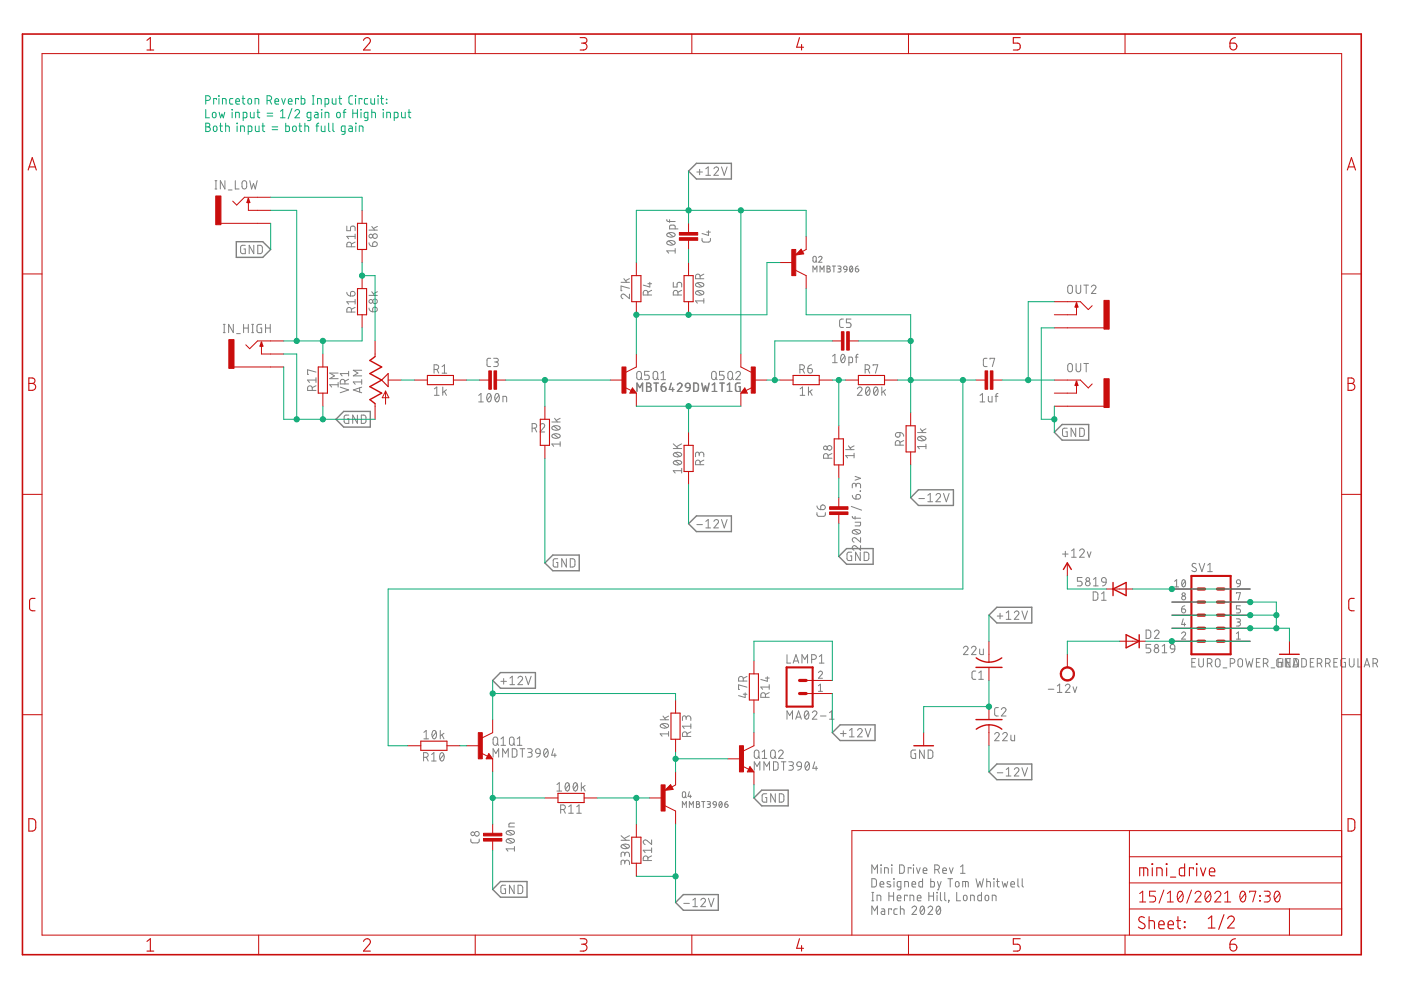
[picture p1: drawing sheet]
<svg xmlns="http://www.w3.org/2000/svg" width="297mm" height="210mm" viewBox="0 0 297 210" stroke-linecap="round" stroke-linejoin="round" font-family="sans-serif">
<g fill="none" stroke="#808080" stroke-width=".21">
<path d="M45.6 38.3h.4M45.8 38.3v1.8M47.7 38.3v1.8l-1-1.8v1.8M49.9 38.3v1.8h.8M51.4 38.5l.3-.2 .5 .2 .1 1.1a.5 .5 0 0 1-.5 .5 .5 .5 0 0 1-.5-.5zM53 38.3l.3 1.8 .4-1.2 .4 1.2 .4-1.8M147.7 36.5h1.2M148.3 35.9v1.2M149.6 35.8l.6-.4v1.8M149.6 37.2h1M151.4 35.8a.48 .48 0 0 1 .7-.4 .48 .48 0 0 1 .1 .8l-.8 1h.9M153 35.4l.6 1.8 .6-1.8"/>
<path d="M45.6 40.1h.4M48.4 40.3h.8M52 52h-.6l-.3 .3-.1 1.1 .3 .3 .7 .1v-1h-.3M53.8 52v1.8l-1-1.8v1.8M54.7 52h.6l.3 .3v1.1l-.3 .4h-.6zM73.5 47.9v1h.8v-.6a.5 .5 0 0 1 .5-.4 .5 .5 0 0 1 .5 .4v.6M74.5 52.3v-.5a.49 .49 0 0 0-.5-.5 .49 .49 0 0 0-.5 .5v.5h1.8M75.3 51.3l-.8 .4M75.3 50.1h-1.8l.4 .5M75.3 49.6v1M78.2 51.5l.3 .6 .5 .2M78.2 48.8h1.8"/>
<path d="M78.8 48l.6 .8M79.1 51.4a.51 .51 0 0 1 .9 .2 .51 .51 0 0 1-.5 .7h-.5zM80 48l-.8 .5M131.7 59.9h1.8M132.3 59.1l.6 .8M133.5 59.1l-.9 .4M137.8 59.9v1l-1.4-.4M141.4 46.6v.2l.3 .2h1.5M141.5 51.2a1.12 1.12 0 0 1 1.7 .3 1.06 1.06 0 0 1-1.8 0zM141.5 49.5a1.14 1.14 0 0 1 1.7 .3 1.06 1.06 0 0 1-1.8 0zM141.8 51.1l.9 .8M141.8 49.4l.9 .8"/>
<path d="M142 46.6v.6M142.7 59.9v1h.9v-.6a.49 .49 0 0 1 .4-.5 .49 .49 0 0 1 .5 .5v.6M143.2 48.5l-.1-.6-.1-.1-.7-.1-.3 .2v.6h1.7M143.2 53.2h-1.8l.4 .5M143.2 52.7v1M147.8 60l1 .8M148.4 59.1v-.5a.49 .49 0 0 0-.4-.5 .49 .49 0 0 0-.5 .5v.5h1.7M148.8 50.5l.1 .6 .3 .2h1.2l.2-.2v-.6M149.2 58.1l-.8 .4M149.8 49.2h.8M150.2 48.9v1l-1.4-.4M172.4 57.7v-1.3l.4 .7 .4-.7v1.3"/>
<path d="M172.5 54.4h.3l.2 .1 .1 .8a.35 .35 0 0 1-.4 .3 .35 .35 0 0 1-.3-.3zM172.9 55.3l.3 .3M173.6 54.6a.35 .35 0 0 1 .5-.2 .35 .35 0 0 1 .1 .5l-.6 .7h.7M173.9 57.7v-1.3l.4 .7 .4-.7v1.3M175.3 56.4l.6 .1v.4l-.2 .1a.35 .35 0 0 1 .4 .3 .35 .35 0 0 1-.4 .4h-.4zM175.3 57h.4M176.5 56.4h.7M176.8 56.4v1.3M177.6 56.4h.5l.2 .2-.1 .4h-.4M178 57a.35 .35 0 0 1 .3 .3 .35 .35 0 0 1-.3 .4h-.4M179 56.5h.5l.1 .6-.7-.1zM179.6 57.1l-.3 .5-.3 .1"/>
<path d="M180.3 56.5l.1-.1a.64 .64 0 0 1 .4 .6 .64 .64 0 0 1-.4 .7l-.3-.7zM180.7 56.7l-.5 .7M181.4 57h.4a.35 .35 0 0 1 .3 .4 .35 .35 0 0 1-.4 .3 .35 .35 0 0 1-.3-.4zM181.9 56.4l-.4 .2-.1 .4M47.3 70.5h.4M47.3 68.8h.4M47.5 68.8v1.7M49.5 68.8v1.7l-1-1.7v1.7M50.2 70.7h.7M51.6 68.8v1.7M51.6 69.6h1M52.6 68.8v1.7"/>
<path d="M53.4 70.5h.4M53.4 68.8h.4M53.6 68.8v1.7M55.5 68.8h-.8l-.2 .2v1.1l.2 .4h.8v-.9h-.3M56.3 69.6h1M56.3 68.8v1.7M57.3 68.8v1.7M67 78.9l-1.8-.5v1h.2M71.7 79.1h-1.8l1 .6-1 .6h1.8M73.5 62l.2 .4 .6 .4M73.9 79.2h-1.8l.4 .5M73.9 78.7v1"/>
<path d="M74.4 61.9a.51 .51 0 0 1 .8 .1 .51 .51 0 0 1-.4 .8h-.5zM74.5 66.2v-.5a.49 .49 0 0 0-.5-.5 .49 .49 0 0 0-.5 .5v.5h1.8M75.3 63.5v1M75.3 65.2l-.8 .4M75.3 64h-1.8l.4 .5M76.7 78.5h-1.8l1 .6-1 .6h1.8M78.2 65.3l.3 .7 .5 .1M78.2 62.6h1.8M78.8 61.8l.6 .8M79.1 65.2a.51 .51 0 0 1 .9 .2 .51 .51 0 0 1-.5 .7h-.5zM80 61.8l-.8 .5M92 78.3h.5a.5 .5 0 0 0 .5-.5 .5 .5 0 0 0-.5-.5h-.5v1.8"/>
<path d="M92.6 78.3l.4 .8M93.7 77.7l.5-.4v1.8M93.7 79.1h1M104 76h-.5l-.2 .3v1.2l.2 .2h.5M104.7 76h.6a.39 .39 0 0 1 .4 .4 .39 .39 0 0 1-.4 .4h-.4M105.2 76.8a.49 .49 0 0 1 .5 .4 .49 .49 0 0 1-.5 .5h-.5M133.5 62.4v.9l-1-.8a.49 .49 0 0 0-.8 .2 .49 .49 0 0 0 .4 .6M133.5 61.1l-1.8-.5v1h.2M135.1 78.9l.3-.2 .5 .2 .1 1.1a.5 .5 0 0 1-.5 .5 .5 .5 0 0 1-.5-.5zM137.4 62.5v-.4a.5 .5 0 0 0-.5-.5 .5 .5 0 0 0-.5 .5v.4h1.8M137.4 60.2h.8M137.6 78.7h-.9v.8h.6a.5 .5 0 0 1 .4 .5 .5 .5 0 0 1-.4 .5h-.6"/>
<path d="M138.2 61.6l-.8 .4M138.6 78.9l.3-.2 .4 .2 .1 1.1a.49 .49 0 0 1-.4 .5 .49 .49 0 0 1-.5-.5zM140.1 79.1l.5-.4v1.8M143.7 62.5v-.4a.5 .5 0 0 0-.5-.5 .5 .5 0 0 0-.5 .5v.4h1.8M144.5 61.6l-.8 .4M147.6 61.8a1.11 1.11 0 0 1 1.6 .3 1.01 1.01 0 0 1-1.7 0zM147.6 60.1a1.09 1.09 0 0 1 1.6 .3 1.04 1.04 0 0 1-1.7 0zM147.8 61.7l1 .8M149.2 63.8h-1.7l.3 .5M149.2 63.3v1M151 78.9l.3-.2 .4 .2 .1 1.1a.49 .49 0 0 1-.4 .5 .49 .49 0 0 1-.5-.5zM153.5 78.7h-1v.8h.6a.49 .49 0 0 1 .4 .5 .49 .49 0 0 1-.4 .5h-.6"/>
<path d="M154.5 78.9l.2-.2 .5 .2 .1 1.1a.5 .5 0 0 1-.5 .5 .5 .5 0 0 1-.5-.5zM156 79.1a.49 .49 0 0 1 .7-.4 .49 .49 0 0 1 .1 .8l-.8 1h1M169.6 78.3h.5a.5 .5 0 0 0 .5-.5 .5 .5 0 0 0-.5-.5h-.5v1.8M170.2 78.3l.4 .8M171.3 78.1h.6a.5 .5 0 0 1 .4 .6 .5 .5 0 0 1-.5 .4 .5 .5 0 0 1-.5-.5zM172.1 77.3l-.5 .2-.3 .6M176.5 75.5l.5-.4v1.8M176.5 76.9h1M178.4 75.2l.3-.1a1.06 1.06 0 0 1 0 1.8 1.13 1.13 0 0 1-.3-1.7zM178.8 67.6l-.5 .1-.3 .4 .1 1.1 .2 .2h.5M179.1 75.5l-.8 1M180 76.9h.6l.1-.2 .1-.7-.2-.2-.6-.1v1.8"/>
<path d="M180.4 67.6h-.9v.8h.5a.51 .51 0 0 1 .4 .5 .51 .51 0 0 1-.4 .5h-.5M181.3 75.7h.6M181.9 75.1l-.2 .1-.2 .2v1.5M183.4 78.3h.5a.5 .5 0 0 0 .5-.5 .5 .5 0 0 0-.5-.5h-.5v1.8M184 78.3l.4 .8M185.1 77.5v-.2h1l-.5 1.8M209.3 76h-.6l-.2 .3v1.2l.2 .2h.6M209.9 76.2v-.2h1l-.5 1.7M226.5 77.2l.3-.1 .4 .1 .2 1.2a.5 .5 0 0 1-.5 .4 .5 .5 0 0 1-.5-.4zM226.5 60.6l.3-.1 .4 .1 .2 1.1a.5 .5 0 0 1-.5 .5 .5 .5 0 0 1-.5-.5zM228.2 77.1v1.3a.49 .49 0 0 0 .4 .4 .49 .49 0 0 0 .5-.4v-1.3M228.2 60.5v1.2a.49 .49 0 0 0 .4 .5 .49 .49 0 0 0 .5-.5v-1.2"/>
<path d="M229.8 77.1h1M229.8 60.5h1M230.3 60.5v1.7M230.3 77.1v1.7M231.4 60.9a.48 .48 0 0 1 .7-.4 .48 .48 0 0 1 .1 .7l-.8 1h1M66.2 82.8v-.5a.5 .5 0 0 0-.5-.5 .5 .5 0 0 0-.5 .5v.5h1.8M67 81.8l-.8 .4M67 80.6h-1.8l.4 .5M67 80.1v1M71.7 81.6h-1.8l.4 .5M71.7 81.1v1M72.1 82.1l1.8 .6-1.8 .6"/>
<path d="M73.1 81.4v-.5a.5 .5 0 0 0-.5-.5 .5 .5 0 0 0-.5 .5v.5h1.8M73.9 80.4l-.8 .4M74 88h-.8l-.2 .2v1.2l.2 .3 .8 .1v-1h-.3M75.8 88v1.8l-1-1.8v1.8M76.2 82.2v.9M76.6 88h.7l.3 .3v1.1l-.3 .3-.7 .1zM76.7 82.1l-1.8 .6 1.8 .6M76.7 81h-1.8l.4 .5M76.7 80.5v1M92.1 82.4l.5-.3v1.7M92.1 83.8h1M93.9 82.1v1.7"/>
<path d="M94.2 83l.5 .8M94.7 82.6l-.8 .6M101.5 83.8l.5-.4v1.8M101.5 85.2h1M103.4 83.5l.3-.1a1.03 1.03 0 0 1 0 1.8 1.14 1.14 0 0 1-.3-1.7zM104.1 83.8l-.8 1M105.1 83.5l.3-.1a1.06 1.06 0 0 1 0 1.8 1.12 1.12 0 0 1-.3-1.7zM105.8 83.8l-.8 1M106.6 85.2v-1.2l.8 .2v1M112.8 90.8h.5a.49 .49 0 0 0 .5-.5 .49 .49 0 0 0-.5-.5h-.5v1.8M113.4 90.8l.4 .8M114.5 90.2a.48 .48 0 0 1 .7-.4 .48 .48 0 0 1 .1 .8l-.8 1h1"/>
<path d="M117 89.5h1.8M117.1 92.2a1.11 1.11 0 0 1 1.7 .2 1.01 1.01 0 0 1-1.8 0zM117.1 90.5a1.09 1.09 0 0 1 1.7 .2 1.04 1.04 0 0 1-1.8 0zM117.4 92.1l1 .7M117.4 90.3l1 .8M117.6 88.7l.6 .8M118.8 94.1h-1.8l.4 .5M118.8 93.7v.9M118.8 88.7l-.9 .4M135 83v-1.8l.6 1 .6-1v1.8M135.1 83v-1.8l.6 1 .6-1v1.8M135.8 80.1l.4 .4"/>
<path d="M137.1 81.2h.6a.39 .39 0 0 1 .3 .4 .39 .39 0 0 1-.3 .4 .5 .5 0 0 1 .4 .5 .5 .5 0 0 1-.4 .5h-.6zM137.1 82h.6M137.2 81.2v1.8M137.5 81.2a.39 .39 0 0 1 .4 .4 .39 .39 0 0 1-.4 .4 .5 .5 0 0 1 .5 .5 .5 .5 0 0 1-.5 .5M138.6 81.2h1.1M139.1 81.2v1.8M139.2 81.2v1.8M139.3 80.1l.4 .4M140.1 82v.5a.51 .51 0 0 0 .5 .5 .51 .51 0 0 0 .6-.4 .51 .51 0 0 0-.5-.6M140.1 80.5h1M140.9 81.2l-.4 .2-.4 .6M141.1 81.2a.99 .99 0 0 0-.8 .8 .99 .99 0 0 0 .4 1 .51 .51 0 0 0 .5-.4 .51 .51 0 0 0-.3-.6h-.8"/>
<path d="M142.3 81.2l-.4 1.4h1.1M142.4 81.2l-.4 1.4M142.6 82.2v.8M142.7 82.2v.8M142.7 95.1h1.8M142.7 94.1l1.1 1M142.9 97.8a1.11 1.11 0 0 1 1.6 .3 1.06 1.06 0 0 1-1.8 0zM142.9 96.1a1.09 1.09 0 0 1 1.6 .3 1.06 1.06 0 0 1-1.8 0zM143.2 97.7l.9 .8M143.2 96l.9 .8M143.6 81.6a.48 .48 0 0 1 .6-.4 .48 .48 0 0 1 .2 .8l-.8 1h1.1M143.7 81.6a.48 .48 0 0 1 .7-.4 .48 .48 0 0 1 .1 .8l-.8 1"/>
<path d="M144.5 99.8h-1.8l.5 .5M144.5 99.3v1M144.5 94.1l-1.1 .6M145.8 82.2a.49 .49 0 0 1-.4-.5 .49 .49 0 0 1 .5-.5 .49 .49 0 0 1 .5 .5v.5M146.4 82.2h-.7a.5 .5 0 0 1-.4-.5 .5 .5 0 0 1 .5-.5 .5 .5 0 0 1 .5 .5l-.1 .9-.3 .3-.4 .1M146.4 82.2l-.3 .6-.5 .2M147 81.2h.8l.2 .2 .1 1.1-.2 .4-.9 .1zM147.2 81.2v1.8M147.5 81.2l.3 .1 .2 .4v1l-.5 .3M148.3 96.4a.49 .49 0 0 1 .4-.5 .49 .49 0 0 1 .5 .5v.4M148.3 96.6v-.4a.39 .39 0 0 0-.4-.3 .39 .39 0 0 0-.4 .3v.6M148.4 98.5v-.5a.49 .49 0 0 0-.4-.5 .49 .49 0 0 0-.5 .5v.5h1.7"/>
<path d="M148.7 81.2l.4 1.8 .4-1.2 .4 1.2 .4-1.8M148.8 81.2l.4 1.8 .4-1.2 .4 1.2 .4-1.8M149.2 97.6l-.8 .3M150.9 83h1.1M150.9 81.6l.5-.4v1.8M151.1 81.6l.5-.4v1.8M151.7 80.1l.3 .4M152.5 81.2h1.1M153 81.2v1.8M153.1 81.2v1.8M154.1 83h1.1M154.1 81.6l.5-.4v1.8"/>
<path d="M154.2 81.6l.5-.4v1.8M155.1 80.1l.4 .4M156.4 81.2l-.4 .4v1.2l.4 .2M156.9 82v1M157 81.2l-.9 .1-.2 .3 .1 1.3 1 .1v-1h-.4M169.7 83.8h.9M169.7 82.4l.4-.3v1.7M171.4 82.1v1.7M171.7 83l.5 .8M172.2 82.6l-.8 .6M175.6 97.2v-.5a.49 .49 0 0 0-.5-.5 .49 .49 0 0 0-.5 .5v.5h1.8M176.4 96.2l-.8 .4"/>
<path d="M179.3 95.3h1.8M179.9 94.5l.6 .8M181.1 96.6h-1.8l.4 .5M181.1 96.1v1M181.1 94.5l-.9 .5M181.8 82.4a.49 .49 0 0 1 .7-.3 .49 .49 0 0 1 .1 .7l-.8 1h1M183.7 82.2l.3-.1a1.04 1.04 0 0 1 0 1.7 1.13 1.13 0 0 1-.3-1.6zM184.4 82.4l-.8 1M185.4 82.2l.3-.1a1.04 1.04 0 0 1 0 1.7 1.09 1.09 0 0 1-.3-1.6zM186.1 82.4l-.8 1M187 82.1v1.7M187.3 83l.4 .8"/>
<path d="M187.7 82.6l-.7 .6M190 91.8l.8-.1v.6a.5 .5 0 0 1-.7 .3 .5 .5 0 0 1-.1-.8zM190.8 94.4v-.5a.5 .5 0 0 0-.5-.5 .5 .5 0 0 0-.5 .5v.5h1.8M190.8 91.7l.6 .2 .2 .6M191.6 93.4l-.8 .4M194.5 91.7h1.8M194.6 92.7a1.12 1.12 0 0 1 1.7 .3 1.06 1.06 0 0 1-1.8 0zM194.9 92.6l1 .8M195.1 90.9l.6 .8M196.3 94.7h-1.8l.4 .5M196.3 94.2v1M196.3 90.9l-.8 .5"/>
<path d="M207.8 85.2h1M207.8 83.8l.5-.4v1.8M209.5 84l.1 1 .2 .2h.5v-1.2M211 84h.6M211.6 83.4l-.3 .1-.1 .2v1.5M226.3 90.8h-.8l-.2 .2v1.3l.2 .2h.8v-.9h-.3M228.1 90.8v1.7l-1-1.7v1.7M228.9 90.8h.7l.3 .3v1.1l-.3 .3h-.7zM118.3 118.5h-.8l-.2 .2v1.1l.2 .4h.8v-.9h-.3M120.1 118.5v1.7l-1-1.7v1.7M120.9 118.5h.7l.3 .3v1.1l-.3 .3h-.7zM147.7 111.2h1.2"/>
<path d="M149.6 110.6l.6-.4v1.7M149.6 111.9h1M151.4 110.6a.48 .48 0 0 1 .6-.4 .48 .48 0 0 1 .2 .7l-.8 1h.9M153 110.2l.6 1.7 .6-1.7M173.2 108.7v.5l.4 .3h1.2l.2-.3v-.5M173.2 107.3l.3 .6 .5 .2M174.1 107.2a.51 .51 0 0 1 .8 .1 .51 .51 0 0 1-.4 .8h-.5zM180.5 107.4l2.2 .8M180.6 117.1h-.6l-.4 .2v1.1l.2 .4 .8 .1v-1h-.3M180.7 109.5l.1 .4h1.7M180.7 105l.1 .5 .7 .3M180.8 112.5a1.09 1.09 0 0 1 1.7 .3 1.04 1.04 0 0 1-1.8 0z"/>
<path d="M181.1 112.4l1 .8M181.3 110.7h1.2l-.1 .6-.1 .2h-1M181.3 109.5v.6M181.3 101l1.2 .4-1.2 .4M181.5 102.9a.49 .49 0 0 1 .5-.4 .49 .49 0 0 1 .5 .4v.5M181.5 103.2v-.4a.39 .39 0 0 0-.4-.4 .39 .39 0 0 0-.4 .4v.6M181.6 104.9a.5 .5 0 0 1 .8 .2 .5 .5 0 0 1-.4 .7h-.5zM182.4 104.1l.1 .1zM182.4 117.1v1.8l-1-1.8v1.8M182.5 115.7v1l-1-.9a.49 .49 0 0 0-.8 .2 .49 .49 0 0 0 .4 .7M182.5 114v1l-1-.9a.48 .48 0 0 0-.8 .2 .48 .48 0 0 0 .4 .7M183.2 117.1h.7l.3 .3v1.1l-.3 .3-.7 .1z"/>
<path d="M194.8 105.7h1.2M196.7 105l.5-.4v1.8M196.7 106.4h1M198.4 105a.49 .49 0 0 1 .7-.4 .49 .49 0 0 1 .2 .8l-.9 1h1M200 104.6l.6 1.8 .6-1.8M225.3 117.5h1.2M225.9 116.9v1.2M227.2 116.8l.5-.4v1.8M227.2 118.2h1M228.9 116.8a.49 .49 0 0 1 .7-.4 .49 .49 0 0 1 .1 .8l-.8 1h1M230.5 117l.4 1.2 .4-1.2M253.6 119.6l-.6-.1-.2 .3v.3l.7 .4a.45 .45 0 0 1 0 .6 .45 .45 0 0 1-.6 0l-.2-.1"/>
<path d="M254.2 119.4l.6 1.8 .6-1.8M256.1 119.8l.4-.4v1.8M166.9 138.8v1.8h.7M172.1 139.8h.5a.5 .5 0 0 0 .5-.5 .5 .5 0 0 0-.5-.5h-.5v1.8M173.7 139.2l.5-.4v1.8M204.3 137.4a.49 .49 0 0 1 .6-.4 .49 .49 0 0 1 .2 .8l-.8 1h1M206 137.4a.48 .48 0 0 1 .6-.4 .48 .48 0 0 1 .2 .8l-.8 1h.9M207.7 137.6v1l.3 .2h.5v-1.2M211.4 130.6h1.2M212 130v1.2M213.3 129.9l.5-.4v1.8M213.3 131.3h1"/>
<path d="M215.1 129.9a.49 .49 0 0 1 .6-.3 .49 .49 0 0 1 .2 .7l-.8 1h.9M216.7 129.5l.6 1.8 .5-1.8M229.4 122.4h-1v.8h.6a.51 .51 0 0 1 .4 .5 .51 .51 0 0 1-.4 .5h-.6M231.8 125.5h.6l.3 .3v1.1l-.3 .4h-.6zM231.8 124.2h1M231.8 122.9l.5-.5v1.8M233.6 127.3h.9M233.6 125.9l.4-.4v1.8M233.7 122.6l.3-.2 .4 .2 .1 .8-.8-.1zM234.5 123.4l-.2 .6-.6 .2M243 133.6h.6l.4 .3v1.1l-.4 .3-.6 .1zM244 136.6h-1v.8h.6a.51 .51 0 0 1 .4 .5 .51 .51 0 0 1-.4 .5h-.6"/>
<path d="M244.8 134a.48 .48 0 0 1 .6-.4 .48 .48 0 0 1 .2 .8l-.8 1h.9M246.4 138.4h1M246.4 137l.5-.4v1.8M248.2 136.8l.3-.2 .5 .2 .1 .8-.9-.1zM249 123.3l.5-.4v1.5M249 124.4h.9M249.1 137.6l-.2 .6-.6 .2M250.5 134.3a.42 .42 0 0 1 .6-.3 .42 .42 0 0 1 .1 .7l-.7 .8h.9M250.5 129.1h.5a.43 .43 0 0 1 .4 .5 .43 .43 0 0 1-.5 .4 .43 .43 0 0 1-.4-.5zM250.7 123l.3-.1a.9 .9 0 0 1 0 1.5 1 1 0 0 1-.3-1.4zM250.9 131.2l-.4 1.2h.9M251.1 132.1v.6"/>
<path d="M251.2 128.4l-.4 .2-.3 .5M251.3 123.3l-.7 .8M253.5 139.6h-.8v1.8h.8M254.2 139.6v1.3a.49 .49 0 0 0 .5 .5 .49 .49 0 0 0 .4-.5v-1.3M256.1 121.2h.9M257.8 139.8l.3-.1 .5 .1 .1 1.1a.5 .5 0 0 1-.5 .5 .5 .5 0 0 1-.5-.5zM262.1 131.2l.7 .1 .2 .2-.2 .4h-.5M262.1 134.3l.5-.3v1.5M262.1 135.5h.9M262.1 125.8v-.1h.9l-.4 1.5M262.3 123l.3-.1 .3 .1 .1 .8-.7-.1-.2-.4zM262.6 139.8l.3-.1 .4 .1 .1 1.1a.49 .49 0 0 1-.4 .5 .49 .49 0 0 1-.5-.5z"/>
<path d="M262.6 131.9a.42 .42 0 0 1 .4 .4 .42 .42 0 0 1-.4 .4h-.5M263 128.4h-.9v.7h.6a.43 .43 0 0 1 .3 .4 .43 .43 0 0 1-.3 .5h-.6M263 123.8l-.3 .5-.4 .1M264.1 139.6l.4 1.8 .4-1.2 .4 1.2 .4-1.8M267.2 139.6h-.8v1.8h.8M271 139.6v1.8M271.7 139.6h-.6l-.4 .3 .1 1.4 .9 .1v-1M272 139.6v1.8M273.5 139.6v1.8l-1-1.8v1.8M273.6 139.6h-.8v1.8h.8M274.3 139.6l.7 .1 .3 .3v1.1l-.3 .3h-.7zM276 139.6l.6 .1 .3 .3v1.1l-.3 .3h-.6z"/>
<path d="M278.6 139.6h-.8v1.8h.8M283.6 139.6h-.8v1.8h.8M285.3 139.6h-.6l-.4 .3v1.1l.2 .4h.8v-1h-.3M286.1 139.6v1.3a.5 .5 0 0 0 .5 .5 .5 .5 0 0 0 .5-.5v-1.3M287.9 139.6v1.8h.8M89.9 155.3l.5-.4v1.8M89.9 156.7h.9M91.5 160l.5-.4v1.8M91.8 155l.3-.1a1.03 1.03 0 0 1 0 1.8 1.14 1.14 0 0 1-.3-1.7zM92.5 155.3l-.8 1M93.3 154.9v1.8M93.4 159.7l.3-.1a1.03 1.03 0 0 1 0 1.8 1.11 1.11 0 0 1-.3-1.7z"/>
<path d="M93.7 155.8l.4 .9M94.1 160l-.8 1M94.1 155.5l-.8 .6M104.6 156.4l.3-.1 .5 .1 .1 1.1a.49 .49 0 0 1-.5 .5 .49 .49 0 0 1-.5-.5zM105.3 157.6l.4 .4M106.2 144.5h1.2M106.2 156.7l.5-.4v1.7M106.2 158h1M106.8 143.9v1.2M108.1 156.4l.3-.1 .5 .1 .1 1.1a.49 .49 0 0 1-.5 .5 .49 .49 0 0 1-.5-.5zM108.1 143.8l.5-.4v1.8M108.1 145.2h1"/>
<path d="M108.6 158.7l.7 .1 .3 .3v1.1l-.3 .3h-.7zM108.8 157.6l.4 .4M109.7 158h1M109.7 156.7l.5-.4v1.7M109.8 143.8a.49 .49 0 0 1 .7-.4 .49 .49 0 0 1 .2 .8l-.9 1h1M110.3 158.7h1M110.7 158.7v1.8M111.4 143.4l.6 1.8 .6-1.8M111.8 158.7h.6a.39 .39 0 0 1 .4 .4 .39 .39 0 0 1-.4 .4h-.3M112.4 159.5a.5 .5 0 0 1 .4 .5 .5 .5 0 0 1-.4 .5h-.6M113.7 158.9l.3-.2 .4 .2 .1 .8-.8-.1zM114.5 159.7l-.2 .6-.6 .2"/>
<path d="M115.5 158.9l.3-.2a1.06 1.06 0 0 1 0 1.8 1.11 1.11 0 0 1-.3-1.6zM116.1 159.2l-.7 .9M117.3 158.7l-.3 1.4h.9M117.6 159.7v.8M140 152.6h1.8M140.1 153.6a1.09 1.09 0 0 1 1.7 .3 1.06 1.06 0 0 1-1.8 0zM140.4 153.5l1 .8M140.6 151.8l.6 .8M141.8 155.6h-1.8l.4 .5M141.8 155.1v1M141.8 151.8l-.9 .5M145.5 152.3a.5 .5 0 0 1 .5-.5 .5 .5 0 0 1 .5 .5v.5"/>
<path d="M145.5 152.5v-.3a.39 .39 0 0 0-.4-.4 .39 .39 0 0 0-.4 .4v.6M145.7 156.1v-.4a.49 .49 0 0 0-.5-.5 .49 .49 0 0 0-.5 .5v.4h1.8M146.5 155.2l-.8 .4M146.5 154h-1.8l.4 .5M146.5 153.5v1M157.6 144.4v-.5a.5 .5 0 0 0-.5-.5 .5 .5 0 0 0-.5 .5v.5h1.8M157.6 147.2h.8M158 146.9v1l-1.4-.4M158.4 145.7l-1.8-.5v1h.2M158.4 143.4l-.8 .4M160 159.2l.3-.2 .5 .2 .1 1.1a.5 .5 0 0 1-.5 .5 .5 .5 0 0 1-.5-.5zM161.6 159.4l.5-.4v1.8"/>
<path d="M162.3 147.8v-.4a.49 .49 0 0 0-.5-.5 .49 .49 0 0 0-.5 .5v.4h1.8M162.3 143.8h.8M162.7 143.5v.9l-1.4-.3M163.1 146.9l-.8 .4M163.1 145.7h-1.8l.4 .5M163.1 145.2v1M163.5 159.2l.3-.2 .5 .2 .1 1.1a.5 .5 0 0 1-.5 .5 .5 .5 0 0 1-.5-.5zM165.1 159.4a.49 .49 0 0 1 .6-.4 .49 .49 0 0 1 .2 .8l-.8 1h1M166.9 152.5v-1.8l.5 1 .6-1v1.8M168.2 140.6l.6-1.8 .6 1.8M168.3 140.1h.9M168.7 152.5l.6-1.8 .6 1.8"/>
<path d="M168.9 152h.9M170 140.6v-1.8l.6 1 .6-1v1.8M170.8 150.8l.2-.1a1.04 1.04 0 0 1 0 1.8 1.09 1.09 0 0 1-.2-1.7zM171.4 151.1l-.8 1M172.2 151.1a.48 .48 0 0 1 .7-.4 .48 .48 0 0 1 .2 .8l-.9 1h1M173.5 142.6a.41 .41 0 0 1 .6-.3 .41 .41 0 0 1 .1 .7l-.7 .8h.9M173.5 145.4l.4-.3v1.5M173.5 146.6h.9M173.7 140.6h1M173.9 151.8h1.2M175.9 152.5h.9M175.9 151.1l.5-.4v1.8"/>
<path d="M178.2 155.5h1.2M178.8 155v1.1M180.1 154.9l.5-.4v1.7M180.1 156.2h1M181.8 154.9a.49 .49 0 0 1 .7-.4 .49 .49 0 0 1 .2 .8l-.9 .9h1M183.4 154.5l.6 1.7 .6-1.7M194.1 159h-.6l-.3 .3-.1 1.1 .3 .4h.7v-1h-.3M196 159v1.8l-1-1.8v1.8M196.8 159h.6l.4 .4v1.1l-.4 .3h-.6zM206.9 142.3h-.6l-.2 .4v1.1l.2 .2h.6M207.5 144h1M207.5 142.7l.5-.4v1.7"/>
<path d="M210.9 155.7a.48 .48 0 0 1 .7-.4 .48 .48 0 0 1 .1 .8l-.8 1h1M211.7 150l-.6 .1-.2 .3v1.2l.2 .2h.6M212.3 150.4a.49 .49 0 0 1 .7-.3 .49 .49 0 0 1 .1 .7l-.8 1h1M212.6 155.7a.49 .49 0 0 1 .7-.4 .49 .49 0 0 1 .1 .8l-.8 1h1M214.3 155.9l.1 1 .2 .2h.5v-1.2M222.2 146.1h1.2M224.2 145.4l.5-.3v1.7M224.2 146.8h.9M225.9 145.4a.49 .49 0 0 1 .7-.3 .49 .49 0 0 1 .1 .7l-.8 1h1M227.5 145.6l.4 1.2 .4-1.2M252.7 140.4h.6M256 140.6h.5a.5 .5 0 0 0 .5-.5 .5 .5 0 0 0-.5-.5h-.5v1.8"/>
<path d="M256.6 140.6l.4 .8M259.3 141.6h.8M260.8 140.6h.5a.5 .5 0 0 0 .5-.5 .5 .5 0 0 0-.5-.5h-.5v1.8M266.4 140.4h.6M267.9 140.6h.5a.5 .5 0 0 0 .4-.5 .5 .5 0 0 0-.4-.5h-.5v1.8M268.5 140.6l.4 .8M269.5 141.6h.8M271 140.4h1M272.8 140.4h.6M274.1 141.4l.6-1.8 .6 1.8M274.3 141h.8M277.8 140.4h.6"/>
<path d="M279.3 140.6h.5a.5 .5 0 0 0 .5-.5 .5 .5 0 0 0-.5-.5h-.5v1.8M279.9 140.6l.4 .8M281.1 140.6h.4a.5 .5 0 0 0 .5-.5 .5 .5 0 0 0-.5-.5h-.4v1.8M281.6 140.6l.4 .8M282.8 140.4h.6M289.2 141.4l.6-1.8 .6 1.8M289.4 141h.9M291.1 140.6h.5a.5 .5 0 0 0 .5-.5 .5 .5 0 0 0-.5-.5h-.5v1.8M291.7 140.6l.4 .8M89.8 160.6h.5a.5 .5 0 0 0 .5-.5 .5 .5 0 0 0-.5-.5h-.5v1.8M90.4 160.6l.4 .8M91.5 161.4h1"/>
<path d="M99.8 177.9l.1 .6 .3 .2h1.2l.2-.2v-.6M104.5 160.5v-1.8l.6 1 .6-1v1.8M106.6 160.5v-1.8l.6 1 .6-1v1.8M107.4 178a1.11 1.11 0 0 1 1.7 .3 1.01 1.01 0 0 1-1.8 0zM107.4 176.3a1.09 1.09 0 0 1 1.7 .3 1.04 1.04 0 0 1-1.8 0zM107.7 177.9l1 .8M107.7 176.2l1 .8M109.1 174.5h-.9l-.3 .3v.5h1.2M109.1 180h-1.8l.4 .5M109.1 179.5v1M118.1 166.3l.5-.4v1.8M118.1 167.7h1"/>
<path d="M118.9 171.6h.5a.49 .49 0 0 0 .5-.4 .49 .49 0 0 0-.5-.5h-.5v1.7M119.5 171.6l.4 .8M120 166.1l.3-.2a1.06 1.06 0 0 1 0 1.8 1.09 1.09 0 0 1-.3-1.6zM120.6 171l.5-.3v1.7M120.6 172.4h1M120.7 166.3l-.8 1M121.7 166.1l.3-.2a1.03 1.03 0 0 1 0 1.8 1.11 1.11 0 0 1-.3-1.6zM122.3 172.4h1M122.3 171l.5-.3v1.7M122.4 166.3l-.8 1M123.3 165.9v1.8M123.6 166.9l.5 .8"/>
<path d="M124.1 166.5l-.8 .6M131.7 178.2h1.8M131.7 177.2l1.1 1M131.8 179.2a1.15 1.15 0 0 1 1.7 .3 1.06 1.06 0 0 1-1.8 0zM132.1 179.1l1 .8M133.5 177.2l-1.1 .6M138.2 178.1v.9l-1-.8a.48 .48 0 0 0-.8 .2 .48 .48 0 0 0 .4 .6M138.2 179.8v1M144.7 171.2v-1.3l.4 .7 .4-.7v1.3M144.8 168h.5l.1 .8a.35 .35 0 0 1-.4 .3 .35 .35 0 0 1-.3-.3zM145.2 168.8l.3 .3M146.2 171.2v-1.3l.4 .7 .4-.7v1.3"/>
<path d="M146.2 167.9l-.3 .9h.7M146.4 168.6v.5M147.7 169.9l.5 .2 .1 .2-.3 .2a.36 .36 0 0 1 .4 .4 .36 .36 0 0 1-.4 .3h-.3zM147.7 170.5h.3M148.8 169.9h.7M149.1 169.9v1.3M149.9 169.9l.6 .1 .1 .2-.1 .3h-.4M150.3 170.5a.36 .36 0 0 1 .3 .4 .36 .36 0 0 1-.3 .3h-.4M151.3 170h.5l.1 .6h-.6zM151.9 170.6l-.2 .5-.4 .1M152.6 170h.1a.65 .65 0 0 1 .4 .6 .65 .65 0 0 1-.4 .6l-.3-.6zM153.1 170.2l-.6 .7"/>
<path d="M153.7 170.5h.4a.35 .35 0 0 1 .3 .4 .35 .35 0 0 1-.4 .3 .35 .35 0 0 1-.3-.3zM154.2 169.9l-.3 .2-.2 .4M159.9 163.3v-1.8l.6 1 .6-1v1.8M160.7 160.4l.4 .4M161.6 160.8h1M162 163.3v-1.8l.6 1 .6-1v1.8M162.6 168.3h-.8l-.2 .3v1.2l.2 .3h.8v-1h-.3M164 161.5h.6l.4 .4v1.1l-.4 .3h-.6zM164.2 160.4l.4 .4M164.4 168.3v1.8l-1-1.8v1.8M165.2 168.3h.7l.3 .3v1.1l-.3 .4h-.7zM165.7 161.5h.9"/>
<path d="M166.1 161.5v1.8M167.2 161.5h.6a.39 .39 0 0 1 .4 .4 .39 .39 0 0 1-.4 .4h-.4M167.7 162.3a.5 .5 0 0 1 .5 .5 .5 .5 0 0 1-.5 .5h-.5M169.1 161.7l.3-.2 .4 .2 .1 .8-.8-.1-.2-.3zM169.9 162.5l-.2 .6-.6 .2M170.9 161.6l.2-.1a1.03 1.03 0 0 1 0 1.8 1.14 1.14 0 0 1-.2-1.7zM171.5 161.9l-.7 1M172.7 161.5l-.4 1.4h1M173 162.5v.8M211.4 163.9h1.2M213.3 163.2l.5-.4v1.7M213.3 164.5h1"/>
<path d="M215.1 163.2a.49 .49 0 0 1 .6-.4 .49 .49 0 0 1 .2 .8l-.8 .9h.9M216.7 162.8l.6 1.7 .5-1.7M107.2 187.7h-.8l-.2 .2v1.2l.2 .3 .8 .1v-1h-.3M109 187.7v1.8l-1-1.8v1.8M109.8 187.7h.7l.3 .3v1l-.3 .4-.7 .1zM132.5 182.9a.5 .5 0 0 1 .5-.5 .5 .5 0 0 1 .5 .5v.4M132.5 183.2v-.4a.39 .39 0 0 0-.4-.4 .39 .39 0 0 0-.4 .4v.5M132.5 181.2a.5 .5 0 0 1 .5-.5 .5 .5 0 0 1 .5 .5v.5M132.5 181.5v-.4a.39 .39 0 0 0-.4-.4 .39 .39 0 0 0-.4 .4v.6M137.4 182.5v-.5a.5 .5 0 0 0-.5-.5 .5 .5 0 0 0-.5 .5v.5h1.8M138.2 181.5l-.8 .4M138.2 180.3h-1.8l.4 .5"/>
<path d="M145 191.5h1.2M146.9 190.8l.5-.3v1.7M146.9 192.2h1M148.6 190.8a.49 .49 0 0 1 .7-.3 .49 .49 0 0 1 .1 .7l-.8 1h1M150.2 190.5l.6 1.7 .6-1.7M184.8 186.3h.7l.3 .3v1.1l-.3 .3-.7 .1zM184.8 185.2v-1.8l.6 1 .6-1v1.8M184.8 193.9v-1.8l.6 1 .6-1v1.8M184.8 191h.5M184.8 189.2h.5M185 189.2v1.8M185.9 191v-1.2l.8 .1 .1 1.1"/>
<path d="M186.6 187.5h.8a.42 .42 0 0 0-.3-.6 .42 .42 0 0 0-.5 .4l.1 .7 .7 .1M186.8 183.4l.1 .1zM186.8 184v1.2M186.9 192.7h.5l.2 .3v.9l-.6-.1-.2-.2 .1-.3 .7-.1M187.5 185.2v-1.2l.8 .1v1.1M188.5 189.2v1.8M188.5 190h1M188.8 187l-.6-.1-.1 .3 .7 .4v.4h-.7M189 192.9v-.2h-.6v1.2M189 183.4l.1 .1zM189.1 184v1.2M189.5 189.2v1.8"/>
<path d="M189.5 186.3l.1 .1zM189.5 186.9v1.2M190.2 190.4h.8a.41 .41 0 0 0-.3-.6 .41 .41 0 0 0-.5 .4l.1 .7 .7 .1M190.2 192.7h-.5l-.2 .3 .1 .8 .6 .1M190.7 183.4h.7l.3 .3v1.1l-.3 .3-.7 .1zM190.9 192.7l.7 .1 .1 1.1M190.9 192.1v1.8M191 188.1l-.6-.1-.2-.1v-.7l.2-.3h.6v1.5l-.1 .2-.6 .1M191.8 188.1v-1.2l.8 .1v1.1M192.3 190v-.2h-.5v1.2M192.9 191v-1.2l.8 .1v1.1M193.1 184.2v-.2h-.5v1.2"/>
<path d="M193.4 187.5h.7a.41 .41 0 0 0-.2-.6 .41 .41 0 0 0-.5 .4v.7l.7 .1M193.4 192.5a.48 .48 0 0 1 .6-.4 .48 .48 0 0 1 .2 .8l-.8 1h.9M193.6 183.4l.1 .1zM193.7 184v1.2M194.3 184l.4 1.2 .4-1.2M194.5 190.4h.8a.41 .41 0 0 0-.3-.6 .41 .41 0 0 0-.5 .4l.1 .7 .7 .1M195.3 192.2l.3-.1a1.06 1.06 0 0 1 0 1.8 1.09 1.09 0 0 1-.3-1.7zM195.6 186.3v1.8l-.6-.1-.2-.1v-.8l.2-.2h.6M195.7 184.6h.8a.41 .41 0 0 0-.3-.6 .41 .41 0 0 0-.5 .4l.1 .7 .7 .1M195.9 192.5l-.7 1M196.8 192.5a.48 .48 0 0 1 .7-.4 .48 .48 0 0 1 .1 .8l-.8 1h.9M196.9 190h1"/>
<path d="M196.9 189.2v1.8M197.3 186.3v1.8l.7-.1 .1-.2v-.7l-.1-.2h-.7M197.9 189.2v1.8M198.2 184.4h.5a.5 .5 0 0 0 .5-.5 .5 .5 0 0 0-.5-.5h-.5v1.8M198.6 189.2l.1 .1zM198.7 189.8v1.2M198.7 192.2l.3-.1a1.06 1.06 0 0 1 0 1.8 1.09 1.09 0 0 1-.3-1.7zM198.8 186.9l.3 1.2M198.8 184.4l.4 .8M199.3 192.5l-.7 1M199.4 189.2v1.5l.3 .3M199.5 186.9l-.6 1.8h-.1"/>
<path d="M199.9 184.6h.8a.41 .41 0 0 0-.3-.6 .41 .41 0 0 0-.5 .4l.1 .7 .7 .1M200.3 189.2v1.5l.3 .3M201 186.3h1M201.1 190.9l.1 .1zM201.2 191l-.1 .4M201.3 184l.4 1.2 .4-1.2M201.5 186.3v1.8M202.7 187h.5l.1 .7a.39 .39 0 0 1-.3 .4 .39 .39 0 0 1-.4-.4zM202.8 189.2v1.8h.8M203.6 185.2h1M203.6 183.8l.5-.4v1.8M204.1 188.1v-1.2l1.1 .1 .1 1.1"/>
<path d="M204.4 189.9l.4-.1a.66 .66 0 0 1 .3 .7 .66 .66 0 0 1-.5 .5l-.3-.3zM204.7 186.9v1.2M205.8 191v-1.2l.7 .1 .1 1.1M206.9 186.3l.4 1.8 .4-1.2 .4 1.2 .4-1.8M208.1 189.2v1.8h-.6l-.2-.3v-.7l.2-.2h.6M209 189.9l.3-.1a.66 .66 0 0 1 .1 1.1h-.3l-.2-.2zM209.2 186.9l.8 .1v1.1M209.2 186.3v1.8M210.4 191v-1.2l.7 .1 .1 1.1M210.7 186.3l.1 .1zM210.7 186.9v1.2M211.3 186.9h.6"/>
<path d="M211.5 186.3v1.6l.4 .2M212.5 186.9l.3 1.2 .3-.8 .3 .8 .3-1.2M214.3 187.5h.8a.41 .41 0 0 0-.3-.6 .41 .41 0 0 0-.5 .4l.1 .7 .7 .1M215.8 186.3v1.6l.3 .2M216.7 186.3v1.6l.3 .2"/>
<circle cx="78.6" cy="50.1" r=".4"/>
<circle cx="79.5" cy="50.1" r=".5"/>
<circle cx="78.6" cy="63.9" r=".4"/>
<circle cx="79.5" cy="63.9" r=".5"/>
<circle cx="175" cy="95" r=".4"/>
<circle cx="175.9" cy="95" r=".49"/>
<circle cx="230.6" cy="123.7" r=".5"/>
<circle cx="230.6" cy="122.9" r=".39"/>
<circle cx="245.2" cy="137.9" r=".48"/>
<circle cx="245.2" cy="137" r=".4"/>
<circle cx="251" cy="126.8" r=".42"/>
<circle cx="251" cy="126" r=".34"/>
<circle cx="100.2" cy="176.8" r=".39"/>
<circle cx="101.1" cy="176.8" r=".49"/>
</g>
<g fill="none" stroke="#808080" stroke-width=".3">
<path d="M146 36.3l1.7-1.7h7.4v3.4h-7.4zM50.1 51.2h5.6l1.7 1.7-1.7 1.7h-5.6zM72.9 87.2h5.6v3.4h-5.6l-1.7-1.7zM223.5 91.7l1.7-1.7h5.6v3.3h-5.6zM115.5 119.4l1.7-1.7h5.6v3.3h-5.6zM146 111l1.7-1.6h7.4v3.3h-7.4zM177.8 118l1.7-1.7h5.6v3.3h-5.6zM194.7 103.8h7.4v3.4h-7.4l-1.6-1.7zM209.7 130.4l1.6-1.6h7.5v3.3h-7.5zM106.1 142.6h7.4v3.3h-7.4l-1.6-1.6zM176.5 155.3l1.6-1.6h7.4v3.3h-7.4zM159.9 169.2l1.6-1.7h5.6v3.4h-5.6z"/>
<path d="M209.7 163.7l1.6-1.7h7.5v3.3h-7.5zM106.1 186.9h5.6v3.3h-5.6l-1.6-1.6zM144.9 189.7h7.4v3.3h-7.4l-1.7-1.7z"/>
</g>
<g fill="none" stroke="#c90d0c" stroke-width=".21">
<path d="M8.9 11.4h275.6v186.9h-275.6zM54.8 7.2v4.2M100.8 7.2v4.2M146.7 7.2v4.2M192.6 7.2v4.2M238.5 7.2v4.2M4.8 58.1h4.1M46.9 47.3h10.5M52.7 42.1v2.5h4.7M57.4 41.8h-5.6l-1.6 1.7-.9-.8M76.8 44.6v2.7M76.8 52.9v2.8"/>
<path d="M76.8 58.4v2.8M134.9 55.7v2.7M146 47.3v2M146 50.9v2M146 55.7v2.7M165.4 55.7h2.7M168.7 57.3l2.2 1.1v2.8M169.9 52.8l.5 1-1.7 .3zM170.9 50.1v2.8l-.8 .4M284.5 58.1h4.1M49.6 77.8h10.6M55.4 72.6v2.5h4.8"/>
<path d="M60.2 72.3h-5.6l-1.7 1.6-.8-.8M68.5 75.1v2.7M76.8 66.7v2.8M79.5 72.3v3.3M134.9 64v2.7M134.9 75.1v2.7l-2.2 1.1M146 64v2.7M157.1 75.1v2.7l2.2 1.1M176.5 72.3h1.9M180.1 72.3h1.9M223.5 64h5.6l1.6 1.6 .9-.8M223.5 69.5h10.6"/>
<path d="M228.2 64.2v2.5h-4.7M68.5 83.4v2.7M79.5 85.6v3.3M81.7 82.9v2.8M81.7 82.9l.7 1.4h-1.4zM82.3 80.6h2.8M87.8 80.6h2.8M96.1 80.6h2.8M101.7 80.6h1.9M105.3 80.6h1.9M115.5 86.1v2.8M115.5 94.4v2.8"/>
<path d="M129.4 80.6h2.7M132.5 82.1l1.3 .7M134.1 82.3l.8 1.1h-1.4zM134.9 83.4v2.7M146 91.7v2.7M146 100v2.7M157.1 83.4v2.7M157.9 82.3l.6 1.1h-1.4zM159.5 82.1l-1.3 .7M159.9 80.6h2.7M165.4 80.6h2.7M173.7 80.6h2.8"/>
<path d="M177.8 90.3v2.7M177.8 98.6v2.7M179.2 80.6h2.8M187.5 80.6h2.8M193.1 87.5v2.8M193.1 95.8v2.8M206.9 80.6h2M210.5 80.6h1.9M223.5 80.6h5.6l1.6 1.7 .9-.9M223.5 86.1h10.6M228.2 80.9v2.5h-4.7M4.8 104.8h4.1"/>
<path d="M177.8 105.5v1.9M177.8 109.1v1.9M226.3 119.4v2.7M284.5 104.8h4.1M209.7 136v4.4M226.3 138.7v2.8M234.6 124.9h5.6M237.4 136h5.5M248.5 124.9h5.5M248.5 136h5.5M248.5 133.2h5.5M248.5 130.4h5.5"/>
<path d="M248.5 127.7h5.5M259.5 124.9h5.6M259.5 136h5.6M259.5 133.2h5.6M259.5 130.4h5.6M259.5 127.7h5.6M273.4 136v2.7M4.8 151.5h4.1M86.5 158.1h2.7M94.8 158.1h2.7M98.9 158.1h2.8M102 159.7l1.4 .6"/>
<path d="M103.6 159.8l.9 1.1h-1.4zM104.5 152.6v2.7l-2.3 1.1M143.2 148.4v2.8M143.2 156.7v2.8M159.9 140.1v2.8M159.9 148.4v2.8M159.9 155.3v2.8l-2.3 1.1M170.9 147h5.6M170.9 144.3h5.6M195.8 155.3v2.8M209.7 141.5v2.8M209.7 149.8v2.8"/>
<path d="M209.7 153.7v4.4M284.5 151.5h4.1M104.5 160.9v2.8M104.5 174.7v2M104.5 178.3v2M115.5 169.2h2.8M123.8 169.2h2.8M134.9 174.7v2.8M137.7 169.2h2.8M141 170.9l2.2 1.1v2.7M142.2 166.4l.5 1-1.7 .2zM143.2 163.7v2.7l-.8 .5"/>
<path d="M154.3 160.9h2.8M157.4 162.4l1.3 .7M159 162.5l.9 1.2h-1.4zM159.9 163.7v2.7M239.5 176.1v22.2M284.5 176.1h-103.9v22.2M54.8 198.3v4.1M100.8 198.3v4.1M134.9 183v2.8M146.7 198.3v4.1M192.6 198.3v4.1M238.5 198.3v4.1"/>
<path d="M239.5 192.7h45M239.5 187.2h45M239.5 181.7h45M241.6 189.5l.7-.5v2.2M241.6 191.2h1.3M245 189h-1.3v1h.8a.65 .65 0 0 1 .5 .6 .65 .65 0 0 1-.5 .6h-.8M246.8 188.7l-1.1 2.8M247.5 191.2h1.3M247.5 189.5l.6-.5v2.2M249.9 189.1l.1-.1a.97 .97 0 0 1 .8 1.4v.3a.55 .55 0 0 1-.6 .5 .55 .55 0 0 1-.5-.5l-.1-.9zM250.7 189.5l-1 1.2M252.6 188.7l-1 2.8"/>
<path d="M253.4 189.5a.63 .63 0 0 1 .9-.5 .63 .63 0 0 1 .1 1l-1 1.2h1.3M255.8 189.1l.1-.1a.97 .97 0 0 1 .8 1.4 .66 .66 0 0 1-.6 .8 .66 .66 0 0 1-.6-.8v-.6zM256.6 189.5l-1 1.2M257.6 189.5a.63 .63 0 0 1 .9-.5 .63 .63 0 0 1 .2 1l-1.1 1.2h1.2M259.7 191.2h1.2M259.7 189.5l.6-.5v2.2M263.2 189.1l.1-.1a.97 .97 0 0 1 .8 1.4v.3a.55 .55 0 0 1-.6 .5 .55 .55 0 0 1-.5-.5l-.1-.9zM264 189.5l-1 1.2M265 189.2v-.2h1.3l-.7 2.2M267.1 189.9l.1 .1zM267.1 190.9l.1 .2zM268 189h.8a.51 .51 0 0 1 .5 .5 .51 .51 0 0 1-.5 .5h-.5"/>
<path d="M268.7 190a.63 .63 0 0 1 .6 .6 .63 .63 0 0 1-.6 .6h-.7M270.4 189.1l.2-.1a.97 .97 0 0 1 .8 1.4l-.1 .3a.55 .55 0 0 1-.5 .5 .55 .55 0 0 1-.6-.5v-.9zM271.3 189.5l-1 1.2M273.4 192.7v5.6"/>
</g>
<g fill="none" stroke="#c90d0c" stroke-width=".3">
<path d="M52.7 42.1l.2 .8h-.5zM169.8 53.6h-.4l.4-.3 .3 .4-1.1 .2 .8-.9 .4 .7M55.4 72.6l.3 .8h-.5zM79.5 75.6l-1.1 .8 2.5 1.4-2.5 1.4 2.5 1.4-2.5 1.4 2.5 1.4-2.5 1.3 1.1 .9M228.2 64.2l.3 .9h-.5zM134.1 82.8l.1 .3h-.4l.3-.6 .5 .7h-.8M157.9 82.8l-.1 .3h.4l-.3-.6-.5 .7h.8M228.2 80.9l.3 .8h-.5zM207 139.5a4.4 4.4 0 0 0 5.4 0M225.5 120.7l.8-1.3 .8 1.3M236 124.9l2.8-1.4v2.8zM236 123.5v2.8"/>
<path d="M238.8 134.6l2.7 1.4-2.7 1.4zM241.5 134.6v2.8M271.3 138.7h4.2M193.8 158.1h4.1M206.9 141.5h5.5M206.9 152.6h5.5M209.7 153.7l1.1 .1 1.6 .8M209.7 153.7l-1.2 .1-1.5 .8M103.6 160.3l.2 .3h-.4l.2-.5 .6 .6h-.8M142.1 167.1h-.4l.4-.3 .3 .5-1.1 .1 .8-.8 .4 .7M159 163.1l.2 .3h-.5l.3-.6 .6 .7h-.9"/>
</g>
<g fill="none" stroke="#c90d0c" stroke-width=".23">
<path d="M31.2 8.6l.7-.6v2.6M31.2 10.6h1.4M77.1 8.6a.72 .72 0 0 1 1-.6 .72 .72 0 0 1 .2 1.1l-1.2 1.5h1.4M123 8h.9a.58 .58 0 0 1 .5 .6 .58 .58 0 0 1-.5 .5h-.6M123.7 9.1a.73 .73 0 0 1 .8 .8 .73 .73 0 0 1-.8 .7h-.7M169.5 8l-.6 2h1.5M169.9 9.4v1.2M216.3 8h-1.5v1.1h.9a.74 .74 0 0 1 .6 .8 .74 .74 0 0 1-.6 .7h-.9M260.8 9.1h.8a.73 .73 0 0 1 .6 .9 .73 .73 0 0 1-.7 .6 .73 .73 0 0 1-.7-.7zM261.9 8a1.16 1.16 0 0 0-1.1 1.1M6 36l.8-2.6 .9 2.6M6.2 35.4h1.3"/>
<path d="M285.7 36l.8-2.6 .9 2.6M285.9 35.4h1.3M75.8 47.3h1.9v5.6h-1.9zM133.9 58.4h2v5.6h-2zM145 58.4h2v5.6h-2zM67.5 77.8h1.9v5.6h-1.9zM75.8 61.2h1.9v5.5h-1.9zM90.6 79.6h5.5v2h-5.5zM168.1 79.6h5.6v2h-5.6zM182 79.6h5.5v2h-5.5zM6.1 80.1h.7a.58 .58 0 0 1 .6 .6 .58 .58 0 0 1-.6 .6 .73 .73 0 0 1 .8 .7 .73 .73 0 0 1-.8 .8h-.7zM6.1 81.3h.7"/>
<path d="M80.9 80.6l1.4-1.4v2.8zM114.6 88.9h1.9v5.5h-1.9zM145 94.4h2v5.6h-2zM176.9 93h1.9v5.6h-1.9zM192.1 90.3h1.9v5.5h-1.9zM285.8 80.1h.7a.58 .58 0 0 1 .6 .6 .58 .58 0 0 1-.6 .6 .73 .73 0 0 1 .8 .7 .73 .73 0 0 1-.8 .8h-.7zM285.8 81.3h.7M7.4 126.9h-.7l-.3 .2-.1 .3 .1 1.8 .4 .3h.6M287.1 126.9h-.7l-.3 .2-.1 .3 .1 1.8 .4 .3h.6M89.2 157.1h5.6v2h-5.6zM142.3 151.2h1.9v5.5h-1.9zM158.9 142.9h1.9v5.5h-1.9z"/>
<path d="M6.1 173.6a1.25 1.25 0 0 1 1.3 .3l.2 .4v1.2l-.2 .4a1.25 1.25 0 0 1-1.3 .3zM118.3 168.2h5.5v2h-5.5zM133.9 177.5h2v5.5h-2zM285.8 173.6a1.25 1.25 0 0 1 1.3 .3l.2 .4-.2 1.6a1.25 1.25 0 0 1-1.3 .3zM31.2 199.6l.7-.6v2.7M77.1 199.6a.72 .72 0 0 1 1-.5 .72 .72 0 0 1 .2 1.1l-1.2 1.5h1.4M123 199h.9a.58 .58 0 0 1 .5 .6 .58 .58 0 0 1-.5 .6h-.6M169.5 199l-.6 2.1h1.5M216.3 199h-1.5v1.2h.9a.74 .74 0 0 1 .6 .7 .74 .74 0 0 1-.6 .8h-.9M241.6 185.7v-1.7l1.6 .1 .2 1.6M242.5 184v1.7M242.6 194.6a.63 .63 0 0 0-.9-.1 .63 .63 0 0 0 0 .9l.8 .5a.6 .6 0 0 1 .1 .8 .6 .6 0 0 1-.8 .1l-.4-.2"/>
<path d="M243.6 195.2l1 .1 .2 1.6M243.6 194.4v2.5M244.2 183.2l.2 .1zM244.3 184v1.7M245.3 185.7v-1.7l1 .1 .1 1.6M245.7 196.1h1.1a.6 .6 0 0 0-.4-.9 .6 .6 0 0 0-.7 .6l.1 1 1 .1M247.3 183.2l.1 .1zM247.4 184v1.7M247.6 196.1h1.2a.6 .6 0 0 0-.4-.9 .6 .6 0 0 0-.8 .6l.2 1 1 .1M248.2 186h1.1M249.4 195.2h.9M249.7 194.4l.1 2.2 .5 .3"/>
<path d="M251.1 195.4l.1 .2zM251.1 196.6l.1 .1zM251.2 183.2v2.5h-.9l-.2-.3v-1.1l.2-.3h.9M253 184.3v-.3h-.8v1.7M253.7 183.2l.1 .1zM253.7 184v1.7M254.5 184l.6 1.7 .6-1.7M256.2 194.8l.7-.6v2.6M256.2 196.8h1.4M256.4 184.8h1.2a.6 .6 0 0 0-.4-.8 .6 .6 0 0 0-.8 .6l.1 1 1.1 .1M259.5 193.9l-1.1 3.2M260.3 194.8a.7 .7 0 0 1 1-.6 .7 .7 0 0 1 .2 1.1l-1.2 1.5h1.4"/>
<path d="M261.9 199a1.16 1.16 0 0 0-1.1 1.2M31.2 201.7h1.4M123.7 200.2a.73 .73 0 0 1 .8 .7 .73 .73 0 0 1-.8 .8h-.7M169.9 200.5v1.2M260.8 200.2h.8a.73 .73 0 0 1 .6 .8 .73 .73 0 0 1-.7 .6 .73 .73 0 0 1-.7-.7z"/>
</g>
<g fill="#c90d0c" stroke="#c90d0c" stroke-width=".21">
<path d="M48.5 72h1.1v6.1h-1.1z"/>
<path d="M234.1 80.3h1.1v6.1h-1.1z"/>
<path d="M104.7 78.6h.6v3.9h-.6z"/>
<path d="M103.6 78.6h.6v3.9h-.6z"/>
<path d="M167.9 52.9h.8v5.5h-.8z"/>
<path d="M144 50.4h3.9v.5h-3.9z"/>
<path d="M144 49.3h3.9v.5h-3.9z"/>
<path d="M179.5 70.3h.6v3.9h-.6z"/>
<path d="M178.4 70.3h.5v3.9h-.5z"/>
<path d="M210 78.6h.5v3.9h-.5z"/>
<path d="M208.9 78.6h.5v3.9h-.5z"/>
<path d="M102.5 176.7h3.9v.5h-3.9z"/>
<path d="M102.5 177.8h3.9v.5h-3.9z"/>
<path d="M140.2 166.4h.8v5.6h-.8z"/>
<path d="M45.7 41.6h1.1v6h-1.1z"/>
<path d="M234.1 63.7h1.1v6.1h-1.1z"/>
<path d="M131.9 77.8h.8v5.6h-.8z"/>
<path d="M159.3 77.8h.8v5.6h-.8z"/>
<path d="M101.4 155.3h.9v5.6h-.9z"/>
<path d="M156.8 158.1h.8v5.6h-.8z"/>
<path d="M175.9 107.4h3.9v.6h-3.9z"/>
<path d="M175.9 108.5h3.9v.6h-3.9z"/>
</g>
<path d="M252.6 122.1h8.3v16.6h-8.3zM166.8 141.5h5.5v8.3h-5.5z" fill="none" stroke="#c90d0c" stroke-width=".44"/>
<path d="M254 130.4h1.4M254 133.2h1.4M254 136h1.4M254 124.9h1.4M254 127.7h1.4M258.1 130.4h1.4M258.1 133.2h1.4M258.1 136h1.4M258.1 124.9h1.4M258.1 127.7h1.4M169.5 147h1.4M169.5 144.3h1.4" fill="none" stroke="#c90d0c" stroke-width=".68"/>
<path d="M4.8 7.2h283.8v195.2h-283.8z" fill="none" stroke="#c90d0c" stroke-width=".34"/>
<path d="M225.2 141.9a1.52 1.52 0 0 1 2.4 .2 1.52 1.52 0 0 1-.9 2.2 1.52 1.52 0 0 1-1.9-1.4h.3a1.26 1.26 0 0 1 1.8-1.1 1.26 1.26 0 0 1 .2 2.2 1.26 1.26 0 0 1-2-.8v-.3h-.3z" fill-rule="evenodd" fill="#c90d0c" stroke="#c90d0c" stroke-width=".21"/>
<g fill="none" stroke="#0dab76" stroke-width=".21">
<path d="M43.6 21.3h.5a.5 .5 0 0 0 .5-.5 .5 .5 0 0 0-.5-.5h-.5v1.8M43.6 26.1h.5a.39 .39 0 0 1 .4 .4 .39 .39 0 0 1-.4 .4 .5 .5 0 0 1 .5 .5 .5 .5 0 0 1-.5 .5h-.5zM43.6 23.2v1.8h.8M43.6 26.9h.5M45.1 23.9h.6l.1 .7a.39 .39 0 0 1-.4 .4 .39 .39 0 0 1-.4-.4zM45.3 26.8l.5-.1a.66 .66 0 0 1 .2 .7 .66 .66 0 0 1-.4 .5l-.3-.3zM45.9 21.1v-.2h-.6v1.2M46.4 20.3l.1 .1zM46.4 20.9v1.2M46.5 23.8l.3 1.2 .3-.8 .2 .8 .3-1.2M46.6 26.7h.6M46.8 26.1v1.6l.4 .2"/>
<path d="M47.2 22.1v-1.2l.7 .1v1.1M47.8 26.7l.8 .2v1M47.8 26.1v1.8M49.2 23.2l.1 .1zM49.2 23.8v1.2M49.4 20.9h-.5l-.2 .3 .1 .8 .6 .1M50 25v-1.2l.7 .2v1M50 21.5h.8a.41 .41 0 0 0-.3-.6 .41 .41 0 0 0-.5 .4l.1 .7 .7 .1M50.2 26.1l.1 .1zM50.3 26.7v1.2M51 27.9v-1.2l.8 .2v1M51.3 20.9h.6"/>
<path d="M51.5 20.3v1.6l.4 .2M51.6 25h.6l.1-.2v-.7l-.1-.3h-.6v1.8M52.6 27.9h.6l.2-.2v-.7l-.1-.2-.7-.1v1.8M52.7 21l.2-.1a.67 .67 0 0 1 .2 1.2h-.3l-.2-.3zM53.1 23.8v1l.3 .2h.5v-1.2M54.1 22.1v-1.2l.7 .1 .1 1.1M54.1 26.7l.1 1 .2 .2h.5v-1.2M54.5 23.8h.6M54.7 23.2v1.6l.4 .2M55.5 26.7h.6M55.7 26.1l.1 1.6 .3 .2M56.6 21.3h.5a.5 .5 0 0 0 .5-.5 .5 .5 0 0 0-.5-.5h-.5v1.8"/>
<path d="M56.6 24.6h1.2M56.6 24h1.2M57.2 21.3l.4 .8M57.7 26.9h1.2M57.7 27.5h1.2M58.3 21.5h.8a.41 .41 0 0 0-.3-.6 .41 .41 0 0 0-.5 .4l.1 .7 .7 .1M59.5 25h1M59.5 23.6l.4-.4v1.8M59.7 20.9l.4 1.2 .4-1.2M60.6 26.1v1.8h.6l.2-.3-.1-.7-.1-.2h-.6M61.1 21.5h.8a.41 .41 0 0 0-.3-.6 .41 .41 0 0 0-.5 .4l.1 .7 .7 .1M61.9 23l-.8 2.2"/>
<path d="M62.1 26.8l.3-.1a.66 .66 0 0 1 .2 1.2h-.3l-.2-.3zM62.5 23.6a.49 .49 0 0 1 .7-.4 .49 .49 0 0 1 .2 .8l-.9 1h1M63.3 21.1v-.2h-.6v1.2M63.4 26.7h.6M63.6 26.1v1.6l.4 .2M63.9 20.3v1.8l.6-.1 .1-.2v-.7l-.1-.2h-.6M64.6 26.7l.8 .2v1M64.6 26.1v1.8M65.9 25h-.6l-.1-.2-.1-.7 .2-.3h.6v1.5l-.1 .2-.6 .1M66.2 20.3h.4M66.2 22.1h.4M66.4 20.3v1.8"/>
<path d="M66.8 23.8h.5l.1 .3v.9h-.6l-.1-.3v-.3l.7-.1M67 26.7h.6M67.3 22.1v-1.2l.8 .1v1.1M67.6 26.1l-.3 .1-.1 .2v1.5M68.1 26.7v1l.3 .2h.5v-1.2M68.1 23.2l.1 .1zM68.2 23.8v1.2M68.9 22.1h.6l.2-.2v-.7l-.1-.3h-.7v1.8M68.9 25v-1.2l.8 .2v1M69.7 26.1v1.5l.3 .3M70.4 20.9l.1 1 .2 .2h.5v-1.2M70.6 26.1v1.5l.3 .3"/>
<path d="M71.5 23.9h.6l.1 .7a.39 .39 0 0 1-.4 .4 .39 .39 0 0 1-.4-.4zM71.8 20.9h.6M72 20.3l.1 1.6 .3 .2M72.7 23.8h.6M73.2 27.9h-.6l-.2-.2v-.7l.2-.3h.6v1.5l-.2 .2-.5 .1M73.3 23.2l-.2 .1-.2 .2v1.5M74 26.7h.5l.2 .2v1l-.7-.1v-.5l.7-.1M74.8 20.3h-.6l-.2 .4v1.1l.2 .3h.6M74.8 24h1M74.8 23.2v1.8M75.3 20.3l.1 .1zM75.4 20.9v1.2"/>
<path d="M75.4 26.1l.1 .1zM75.4 26.7v1.2M75.8 23.2v1.8M76.2 27.9v-1.2l.7 .2 .1 1M76.5 23.2l.1 .1zM76.5 23.8v1.2M76.7 21.1v-.2h-.6v1.2M78 20.9h-.6l-.1 .3v.8l.7 .1M78 25h-.6l-.2-.2v-.8l.2-.2h.6v1.5l-.1 .2-.6 .1M78.6 20.9l.1 1 .2 .2h.5v-1.2M78.8 23.8l.8 .2v1M78.8 23.2v1.8"/>
<path d="M80.1 20.3l.1 .1zM80.2 20.9v1.2M80.7 20.9h.6M80.9 20.3v1.6l.4 .2M81.2 23.2l.1 .1zM81.3 23.8v1.2M81.9 21l.1 .1zM81.9 21.8l.1 .1zM82 25v-1.2l.7 .2 .1 1M83.6 25h.6l.2-.2v-.7l-.2-.3h-.6v1.8M85.1 23.8l.1 1 .2 .2h.5v-1.2M86.5 23.8h.6"/>
<path d="M86.7 23.2v1.6l.4 .2M146 36.3v11M57.4 41.8h19.4v2.8M57.4 44.6h5.5v27.7M57.4 47.3v5.6M76.8 55.7v2.7h2.7v13.9M146 52.9v2.8M157.1 44.6v30.5M165.4 55.7h-2.8v11h-27.7v8.4M170.9 50.1v-5.5h-36v11.1M60.2 77.8v11.1h19.3M60.2 75.1h2.7v13.8"/>
<path d="M68.5 72.3v2.8M76.8 69.5v2.8h-16.6M170.9 61.2v5.5h22.2v20.8M176.5 72.3h-12.2v8.3M182 72.3h11.1M223.5 69.5h-2.7v19.4h2.7M223.5 64h-5.5v16.6M68.5 86.1v2.8M85.1 80.6h2.7M98.9 80.6h2.8M107.2 80.6h22.2M115.5 80.6v5.5"/>
<path d="M115.5 97.2v22.2M134.9 86.1h22.2M146 86.1v5.6M162.6 80.6h2.8M176.5 80.6h2.7M177.8 80.6v9.7M190.3 80.6h16.6M193.1 98.6v6.9M204.2 80.6v44.3h-121.9v33.2h4.2M212.4 80.6h11.1M223.5 86.1v5.6M146 102.7v8.3"/>
<path d="M177.8 101.3v4.2M177.8 111v7M209.7 130.4v5.6M226.3 122.1v2.8h8.3M237.4 136h-11.1v2.7M240.2 124.9h24.9M242.9 136h22.2M248.5 127.7h22.1v5.5M248.5 130.4h22.1M248.5 133.2h24.9v2.8M97.5 158.1h1.4M104.5 144.3v8.3"/>
<path d="M104.5 147h38.7v1.4M143.2 159.5v4.2M159.9 140.1v-4.1h16.6v8.3M159.9 151.2v4.1M176.5 147v8.3M209.7 144.3v5.5h-13.9v5.5M209.7 158.1v5.6M104.5 163.7v11M104.5 169.2h11M126.6 169.2h11.1M134.9 169.2v5.5M143.2 174.7v16.6"/>
<path d="M143.2 160.9h11.1M159.9 166.4v2.8M104.5 180.3v8.3M134.9 185.8h8.3"/>
</g>
<g fill="#0dab76" stroke="#0dab76" stroke-width=".21">
<circle cx="68.5" cy="88.9" r=".55"/>
<circle cx="62.9" cy="88.9" r=".55"/>
<circle cx="223.5" cy="88.9" r=".55"/>
<circle cx="209.7" cy="149.8" r=".55"/>
<circle cx="270.6" cy="130.4" r=".55"/>
<circle cx="270.6" cy="133.2" r=".55"/>
<circle cx="265.1" cy="133.2" r=".55"/>
<circle cx="265.1" cy="130.4" r=".55"/>
<circle cx="265.1" cy="127.7" r=".55"/>
<circle cx="115.5" cy="80.6" r=".55"/>
<circle cx="146" cy="86.1" r=".55"/>
<circle cx="143.2" cy="185.8" r=".55"/>
<circle cx="134.9" cy="66.7" r=".55"/>
<circle cx="146" cy="66.7" r=".55"/>
<circle cx="146" cy="44.6" r=".55"/>
<circle cx="157.1" cy="44.6" r=".55"/>
<circle cx="104.5" cy="147" r=".55"/>
<circle cx="164.3" cy="80.6" r=".55"/>
<circle cx="177.8" cy="80.6" r=".55"/>
<circle cx="193.1" cy="80.6" r=".55"/>
<circle cx="193.1" cy="72.3" r=".55"/>
<circle cx="204.2" cy="80.6" r=".55"/>
<circle cx="104.5" cy="169.2" r=".55"/>
<circle cx="134.9" cy="169.2" r=".55"/>
<circle cx="143.2" cy="160.9" r=".55"/>
<circle cx="218" cy="80.6" r=".55"/>
<circle cx="62.9" cy="72.3" r=".55"/>
<circle cx="68.5" cy="72.3" r=".55"/>
<circle cx="76.8" cy="58.4" r=".55"/>
<circle cx="248.5" cy="124.9" r=".55"/>
<circle cx="248.5" cy="136" r=".55"/>
</g>
</svg>
